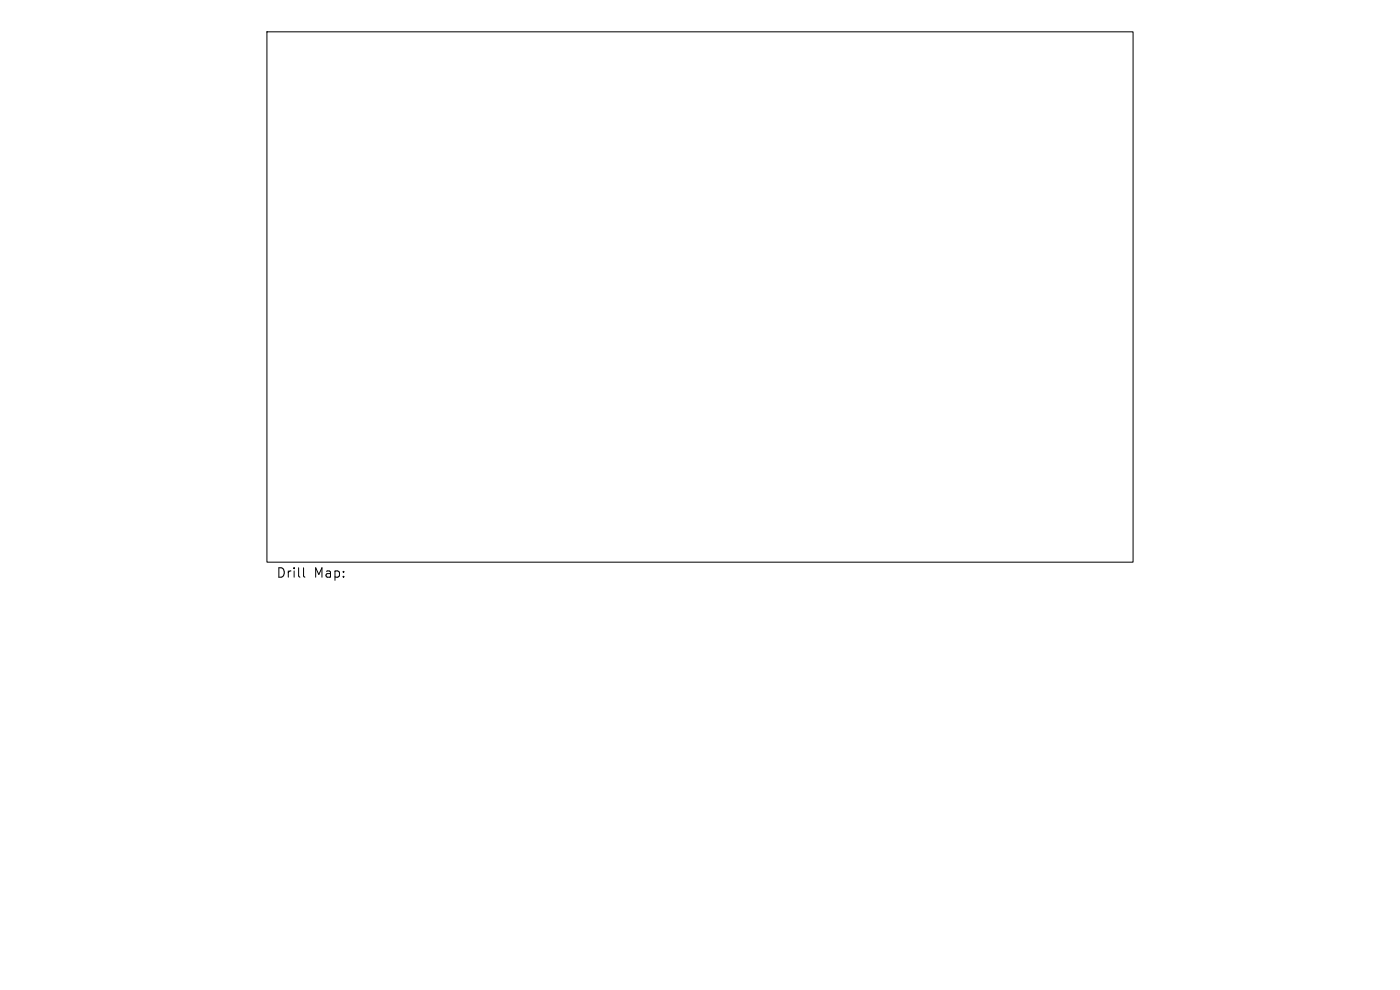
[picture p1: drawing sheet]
<svg xmlns="http://www.w3.org/2000/svg" width="297mm" height="210mm" viewBox="0 0 297 210" stroke-linecap="round" stroke-linejoin="round" font-family="sans-serif">
<defs><g id="words">
<g font-size="2.8">
<text x="58.6" y="122.8">Drill</text>
<text x="66.6" y="122.8">Map:</text>
</g>
</g></defs>
<path d="M56.6 6.8h183.8v112.5h-183.8zM64.4 120.4v1.8l.3 .2" fill="none" stroke="#000" stroke-width=".21"/>
<use href="#words"/>
</svg>
